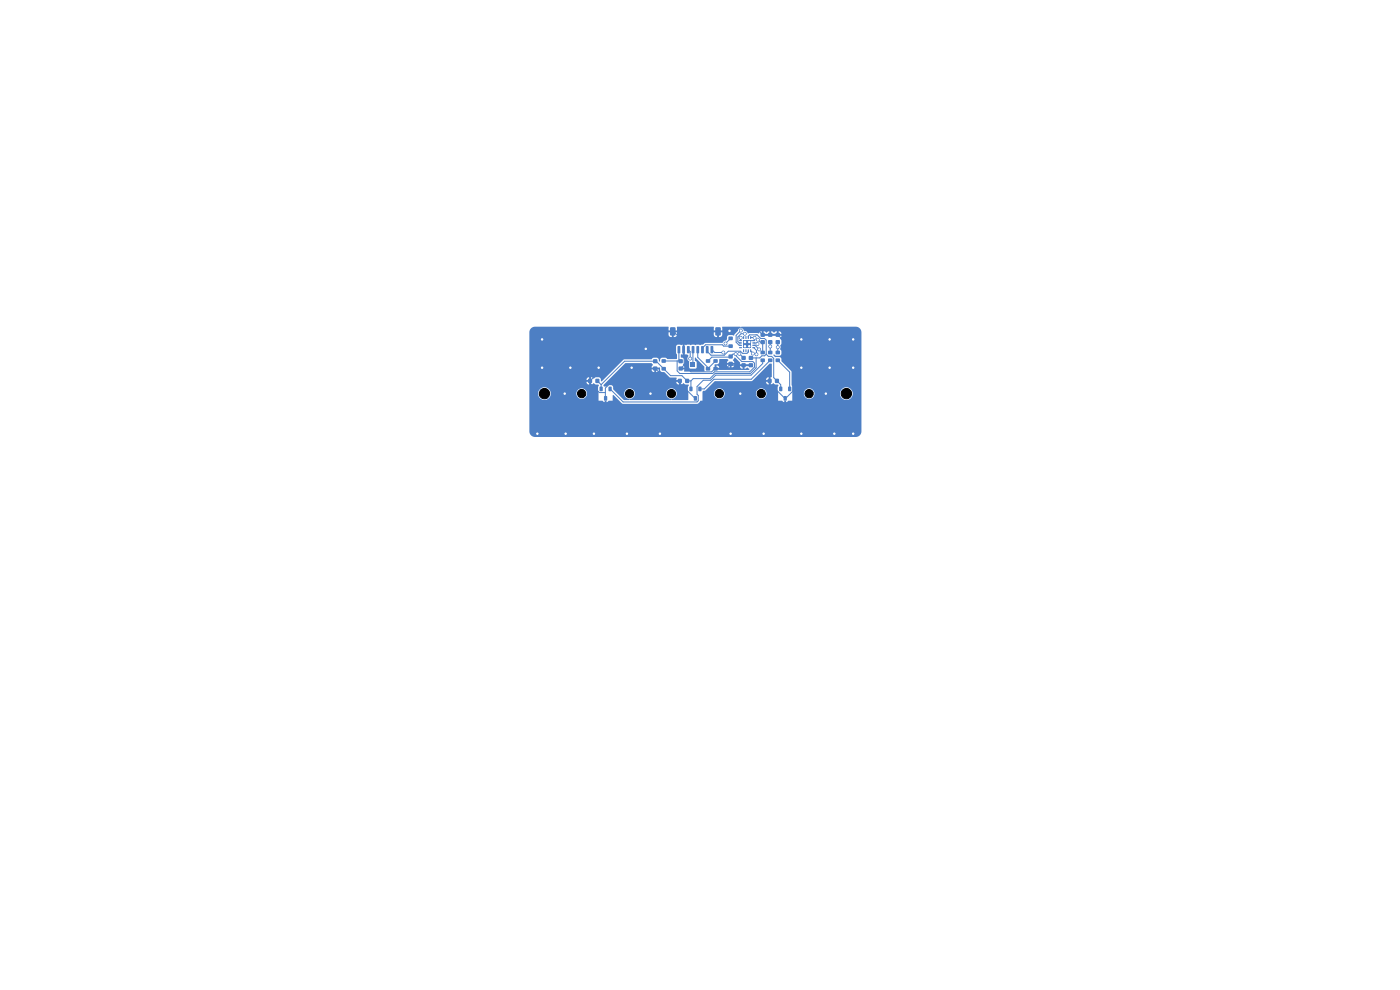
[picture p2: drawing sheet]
<svg xmlns="http://www.w3.org/2000/svg" width="297mm" height="210mm" viewBox="0 0 297 210" stroke-linecap="round" stroke-linejoin="round" font-family="sans-serif">
<g fill="#4d7fc4">
<path d="M149.8 76.2h.8v.7h-.8z"/>
<path d="M149.8 77.9h.8v.7h-.8z"/>
<path d="M146.3 82.1h.6l-.1 .9-.6-.1z"/>
<path d="M148.2 82.1h.6l-.1 .9-.6-.1z"/>
<path d="M147.2 84.1h.7l-.1 .9-.6-.1z"/>
<path d="M161.4 76.1h.8v.7h-.8z"/>
<path d="M161.4 74.4h.8v.7h-.8z"/>
<path d="M165.3 82.1h.7l-.1 .9-.6-.1z"/>
<path d="M167.2 82.1h.7l-.1 .9-.6-.1z"/>
<path d="M166.3 84.1h.6l-.1 .9-.6-.1z"/>
<path d="M161.4 70.6h.8v.8h-.8z"/>
<path d="M161.4 72.2h.8v.8h-.8z"/>
<path d="M143.8 73.4l.5 .1-.1 1.4h-.5z"/>
<path d="M144.8 73.4l.5 .1-.1 1.4h-.5z"/>
<path d="M145.8 73.4l.5 .1-.1 1.4h-.5z"/>
<path d="M146.8 73.4l.5 .1-.1 1.4h-.5z"/>
<path d="M147.8 73.4l.5 .1-.1 1.4h-.5z"/>
<path d="M148.8 73.4l.5 .1-.1 1.4h-.5z"/>
<path d="M149.8 73.4l.5 .1-.1 1.4h-.5z"/>
<path d="M150.8 73.4l.5 .1-.1 1.4h-.5z"/>
<path d="M142.2 69.5l.9-.1 .2 .2v1.4l-.1 .2h-.8l-.3-.2z"/>
<path d="M151.8 69.5l.9-.1 .2 .2v1.4l-.1 .2h-.8l-.3-.2z"/>
<path d="M154.6 76.8h.8v.8h-.8z"/>
<path d="M154.6 75.2h.8v.8h-.8z"/>
<path d="M158.9 77.1h.8v.8h-.8z"/>
<path d="M158.9 75.5h.8v.8h-.8z"/>
<path d="M162.9 80.4h.8v.8h-.8z"/>
<path d="M164.4 80.4h.8v.8h-.8z"/>
<path d="M143.8 80.4h.8v.8h-.8z"/>
<path d="M145.4 80.4h.8v.8h-.8z"/>
<path d="M146.5 76.9h1v1h-1z"/>
<path d="M157.3 77.1h.9v.8h-.9z"/>
<path d="M157.3 75.5h.9v.8h-.9z"/>
<path d="M163 76.1h.8v.7h-.8z"/>
<path d="M163 74.4h.8v.7h-.8z"/>
<path d="M156.8 73.6h.6v.2l-.6 .1z"/>
<path d="M156.8 73.1h.6v.2l-.6 .1z"/>
<path d="M156.8 72.6h.6v.2l-.6 .1z"/>
<path d="M156.8 72.1h.6v.2l-.6 .1z"/>
<path d="M157.6 71.3h.3l-.1 .6h-.2z"/>
<path d="M158.1 71.3h.3l-.1 .6h-.2z"/>
<path d="M158.6 71.3h.3l-.1 .6h-.2z"/>
<path d="M159.1 71.3h.3l-.1 .6h-.2z"/>
<path d="M159.6 72.1h.6v.2l-.6 .1z"/>
<path d="M159.6 72.6h.6v.2l-.6 .1z"/>
<path d="M159.6 73.1h.6v.2l-.6 .1z"/>
<path d="M159.6 73.6h.6v.2l-.6 .1z"/>
<path d="M159.1 74.1h.3l-.1 .6h-.2z"/>
<path d="M158.6 74.1h.3l-.1 .6h-.2z"/>
<path d="M158.1 74.1h.3l-.1 .6h-.2z"/>
<path d="M157.6 74.1h.3l-.1 .6h-.2z"/>
<path d="M157.7 72.2h1.6v1.6h-1.6z"/>
<path d="M151.4 76.2h.8v.7h-.8z"/>
<path d="M151.4 77.9h.8v.7h-.8z"/>
<path d="M124.8 80.4h.8v.8h-.8z"/>
<path d="M126.3 80.4h.8v.8h-.8z"/>
<path d="M144 77.8h.8v.8h-.8z"/>
<path d="M144 76.2h.8v.8h-.8z"/>
<path d="M164.6 70.6h.8v.8h-.8z"/>
<path d="M164.6 72.2h.8v.8h-.8z"/>
<path d="M163 70.6h.8v.8h-.8z"/>
<path d="M163 72.2h.8v.8h-.8z"/>
<path d="M140.4 76.2h.8v.7h-.8z"/>
<path d="M140.4 77.9h.8v.7h-.8z"/>
<path d="M164.6 76.1h.8v.7h-.8z"/>
<path d="M164.6 74.4h.8v.7h-.8z"/>
<path d="M127.2 82.1h.7l-.1 .9-.6-.1z"/>
<path d="M129.1 82.1h.7l-.1 .9-.6-.1z"/>
<path d="M128.2 84.1h.6l-.1 .9-.6-.1z"/>
<path d="M138.6 77.8h.8v.8h-.8z"/>
<path d="M138.6 76.2h.8v.8h-.8z"/>
<path d="M154.6 71.4h.8v.7h-.8z"/>
<path d="M154.6 73.1h.8v.7h-.8z"/>
</g>
<g fill="#4d7fc4" stroke="#4d7fc4" stroke-width=".21">
<circle cx="160.7" cy="73" r=".3"/>
<circle cx="156.1" cy="75.1" r=".3"/>
<circle cx="157" cy="83.5" r=".3"/>
<circle cx="158" cy="72.6" r=".3"/>
<circle cx="127" cy="78" r=".3"/>
<circle cx="115" cy="78" r=".3"/>
<circle cx="134" cy="78" r=".3"/>
<circle cx="158.9" cy="73.4" r=".3"/>
<circle cx="181" cy="78" r=".3"/>
<circle cx="121" cy="78" r=".3"/>
<circle cx="126" cy="92" r=".3"/>
<circle cx="115" cy="72" r=".3"/>
<circle cx="170" cy="72" r=".3"/>
<circle cx="158.9" cy="72.6" r=".3"/>
<circle cx="133" cy="92" r=".3"/>
<circle cx="137" cy="74" r=".3"/>
<circle cx="155" cy="92" r=".3"/>
<circle cx="170" cy="78" r=".3"/>
<circle cx="170" cy="92" r=".3"/>
<circle cx="140" cy="92" r=".3"/>
<circle cx="119.8" cy="83.5" r=".3"/>
<circle cx="181" cy="72" r=".3"/>
<circle cx="176" cy="72" r=".3"/>
<circle cx="176" cy="78" r=".3"/>
<circle cx="114" cy="92" r=".3"/>
<circle cx="175.2" cy="83.5" r=".3"/>
<circle cx="138" cy="83.5" r=".3"/>
<circle cx="181" cy="92" r=".3"/>
<circle cx="120" cy="92" r=".3"/>
<circle cx="162" cy="92" r=".3"/>
<circle cx="154.8" cy="70.2" r=".3"/>
<circle cx="158" cy="73.4" r=".3"/>
<circle cx="177" cy="92" r=".3"/>
<circle cx="157.1" cy="71.6" r=".3"/>
<circle cx="160.8" cy="72.1" r=".3"/>
<circle cx="146.4" cy="76.1" r=".3"/>
<circle cx="161" cy="74.1" r=".3"/>
<circle cx="159.7" cy="75" r=".3"/>
<circle cx="153.4" cy="74.8" r=".3"/>
<circle cx="156.9" cy="75.1" r=".3"/>
<circle cx="160.1" cy="71.7" r=".3"/>
<circle cx="163.4" cy="73.5" r=".3"/>
<circle cx="158" cy="70.8" r=".3"/>
<circle cx="157.2" cy="70.1" r=".3"/>
<circle cx="165" cy="73.7" r=".3"/>
<circle cx="160.5" cy="75.2" r=".3"/>
<circle cx="153.9" cy="72.9" r=".3"/>
</g>
<g fill="none" stroke="#4d7fc4" stroke-width=".21">
<path d="M139 78.2l2.6 2.6h2.6v.5l3.3 3.2M140.2 79.4h-8.8l-3 2.9 .1 2.2M140.8 76.6h3.6M143.7 76.6v2.1l.5 .5h7l.4-.3h7.5l1-1v-.9l-.4-.3h-2.3l-1.3-1.3v-.3h-.6l-.6 .7h-3.9l-.8 .8M144 74.2v2.4M145 72.4l2.2-2.1h7.5l.7-.8h4.9l1.5 1.5h3.2l3.2 3.2v8.8l-1.5 1.5h-.2l-3.2-3.2v-.5M145 72.4l-2.1-2.1h-7.2l-10.5 10.5v.5l2 2h1.2M145 72.4l.1 5M145.1 77.4l1.5 1.5h4.4l.6-.7h2.3l1.1-1 .3 .3h4M145.1 77.4l-.7 .8M146 74.2l.4 .4v1.5M147 74.2v3.2"/>
<path d="M147 74.2h.1M148 74.2v1.6l2.2 2.2M150 74.2v.3l.8 .9h2.9l.8-.9h2.6l.4 .5h1l.2-.3v-.3M150.2 78v.2M150.2 78h.1M151 74.2l.6 .6h1.8M151.8 76.6l-1.4 1.4h-.2M155 71.8l-1.1 1.1M155 73.4h-1.5l-.3-.3h-3.5l-.7 .7v.4M156.9 75.1l.9 .8M157.1 71.6v.7M157.2 70.1l-1 1v1.5l.6 .7h.3"/>
<path d="M158 70.8h-.8l-.7 .7v1l.3 .3h.3M158 72.6l.9 .9M158.7 71.6v-.3l.3-.3h1.6l.8 .8h.8l.3 .4v2.9M159.3 74.4l.4 .6M159.3 71.6l.8 .1M159.9 72.8h.6l.2 .2M159.9 72.3h-.6l-1.3 1.2M159.9 73.3h.3l.8 .8M159.9 73.8l.6 .5v.9M160.4 71h.1M160.4 75.9v2.1l-1.2 1.2h-7.5l-1.1 1.1h-3.5l-.5 .5M160.8 72.1l.5 .5h.5v2.2"/>
<path d="M161.8 76.4v.7l-2.5 2.5h-7.5l-1 1.1h-1.6l-1.3 1.3v1.6l.2 .3v1.1l-.2 .3h-15.7l-2.8-2.8M162.5 75.1l.5 .5h.7l.4 .4v4.1l1.5 1.5v.9M162.5 75.1l-.3 .4h-.6l-.4 .4h-1.9M163.4 76.4l-4 4.1h-7.9l-2.1 2h-.9M163.4 72.6v2.2M165 76.4l2.5 2.6v3.5M165 72.6v2.2M126.7 80.8l.8 .8M127.5 81.6v.9M146.6 80.8h-.8l-1.1-1.1h-2.4l-3.1-3.1h-6.7l-5 5M146.6 80.8v1.7"/>
</g>
<g fill="#4d7fc4">
<path d="M112.7 69.6l.8-.3h28.2l.2 .1-.1 .7h1.8v-.7l.1-.1h7.6l.2 .1-.1 .7h1.8l.1-.8 3.8 .1-1.4 1.7h-1.2l-.3 .4v.5l-.9 .7h-3.7l-.5 .4-.6 .1-.3-.1-.7 .1-2.3-.1v2.2l.3-.2 .5 .2-.1 .4a.79 .79 0 0 0 .3 1.1v1.1l.1 .3h1.4l.1-.3v-1.1l-.4-.3v-.6h.2l1.8 1.9 .1 1h-4.3v-.4l-.8-.1 .1-.3h.7l-.2-.4a.36 .36 0 0 1 .2-.6v-.6a.59 .59 0 0 0-.7-.5l-.1-.7 .4 .1v-2.2l-.3 .1-.7-.1-.3 .2 .1 2.9h-2l-.4-.3h-.8a.66 .66 0 0 0-.4 .8l-.2-.1a.58 .58 0 0 0-.5-.7h-.7l-.4 .3-5.9 .1-4.6 4.6-.2-.1a.59 .59 0 0 0-.5-.8l-.8 .1a.3 .3 0 0 1-.3 .2 .3 .3 0 0 1-.2-.2l-.3-.1v1.6l.4-.2a.36 .36 0 0 1 .6 .2l.6 .1-.1 .4 .1 2.9h.8l.5 .3 .1-.3h.2l.1 .3 .4-.3h.9v-1.1l.1-.1 2 1.9h15.8l.7-.7h.4v-1.6h2.5v.2a1.13 1.13 0 0 0 1.2 1 1.13 1.13 0 0 0 1-1.2h6.7v.2a1.13 1.13 0 0 0 1.7 .9 1.13 1.13 0 0 0 0-2 1.13 1.13 0 0 0-1.7 .9h-6.7v-.2a1.13 1.13 0 0 0-1.2-.8 1.13 1.13 0 0 0-1 1h-2.5v-.2l.1-.3 .6-.1 1.7-1.7h11.1l.2 .3 .4 .2v-.6l-11.7 .1 .3-.2h7.7l.5-.4 3.2 .1v-.6l-.4 .2-.2 .3h-2.6l3.4-3.4 .4 .1v2.7l-.2 .1v1.6l.3-.1a.3 .3 0 0 1 .3-.2 .3 .3 0 0 1 .2 .2l.8 .2-.1 .4 .1 2.9h.8l.5 .3 .1-.3h.2l.1 .3 .4-.3h.9v-1.6h2.4a1.13 1.13 0 0 0 1.2 1.2 1.13 1.13 0 0 0 1.1-1.2h5.4v.2a1.35 1.35 0 0 0 2.1 1.1 1.35 1.35 0 0 0 0-2.4 1.35 1.35 0 0 0-2.1 1.1h-5.4v-.2a1.13 1.13 0 0 0-1.2-.8 1.13 1.13 0 0 0-1.1 1h-2.4l.1-1.3-.3-.4v-2.9l-2.1-2.1-.2-.8-.3-.2-.8 .1-.4-.4 .1-.2 .4 .3 .9-.1 .3-.3-.1-.8a.5 .5 0 0 1-.1-.7l-.1-.3 .3-.5-.2-.8a.35 .35 0 0 1 .2-.6v-.2h-3.9l-.3-.4h4.2a.52 .52 0 0 0-.6-.5v.5h-.4v-.5h-.3a.3 .3 0 0 1-.3 .3 .3 .3 0 0 1-.3-.3h-.3v.5h-.4v-.5l-.4 .1a.36 .36 0 0 1-.6-.1h-.2v.5h-.4v-.5h-.3l-.4 .4h-2.2a.94 .94 0 0 0-.9-.5l-.2-.4-.4-.3 .1-.2h24.2l.9 .3 .3 .9v21a1.2 1.2 0 0 1-1.2 1.2h-68a1.2 1.2 0 0 1-1.2-1.2v-8.1h1.8a1.35 1.35 0 0 0 1.4 1.5 1.35 1.35 0 0 0 1.4-1.5h5.4v.2a1.13 1.13 0 0 0 1.7 .9 1.13 1.13 0 0 0 0-2 1.13 1.13 0 0 0-1.7 .9h-5.4a1.35 1.35 0 0 0-1.4-1.3 1.35 1.35 0 0 0-1.4 1.3h-1.8v-2.3h12.1l.2 .3 .4 .2v-.6l-12.7 .1v-.6l12.7 .1v-.6l-.4 .2-.2 .3h-12.1v-9.5l29.5 .1a.97 .97 0 0 0 1.3 .4l.4-.2 .1-.3 7.8 .1a.97 .97 0 0 0 1.3 .4l.5-.3v-.7h-.7v1h-.4v-1h-.7v.5h-7.8v-.5h-.7v1h-.4v-1h-.7v.5h-29.5l.1-.9z"/>
<path d="M131.3 78.4h6.9l.3 .5h.7a.52 .52 0 0 0 .6-.5h-.6v.5h-.4v-.5h-7.5l1.4-1.4 5.6 .1a.3 .3 0 0 1 .2 .3 .3 .3 0 0 1-.2 .3l-.1 .3 1.7-.1 .3 .9 .7 .1 1.2 1.2h1.4v.5h.7l.2 .3v.7l.3-.1a.3 .3 0 0 1 .3-.2 .3 .3 0 0 1 .3 .2l.8 .1-.2 .5 .1 2.7-3.4 .1-.1-.2a1.16 1.16 0 0 0 1.1-1.1 1.16 1.16 0 0 0-1.1-1.2 1.16 1.16 0 0 0-1.2 1.2l.3 .6 .8 .5v.1l-8.7 .1-.1-.2a1.16 1.16 0 0 0 1.1-1.1 1.16 1.16 0 0 0-1.1-1.2 1.16 1.16 0 0 0-1.2 1.2l.3 .6 .8 .5v.1h-1.2l-2.2-2.2v-.5l-.3-.3-.7-.1-.3 .3h-.6l-.2-.3 .6-.6h14.9l.1 .3 .4 .2v-.6l-15.4 .1z"/>
<path d="M152.6 76.2h1.8a.35 .35 0 0 1-.2 .6v.2h1.6l-.2-.4a.26 .26 0 0 1-.1-.3 .26 .26 0 0 1 .2-.2l.1-.2h.2l1 1v.4h2.3l-.1 .4h-1.3v.5h.4a.39 .39 0 0 1 .4-.1 .39 .39 0 0 1 .2 .3l-6.2 .1-.8-.1-.3-.3 1-.1a.5 .5 0 0 0-.6-.5v.5h-.4v-.6h2.6l.4 .5 2.4-.2 .1 .4 .5 .1v-.5h-1.9l.1-.3h-.6v.5h-.4v-.5h-3.2l.1-.1 .7-.2z"/>
</g>
<g fill="#fff" stroke="#fff" stroke-width=".21">
<circle cx="160.7" cy="73" r=".15"/>
<circle cx="156.1" cy="75.1" r=".15"/>
<circle cx="157.1" cy="83.5" r=".15"/>
<circle cx="158.1" cy="72.5" r=".15"/>
<circle cx="127" cy="78" r=".15"/>
<circle cx="115" cy="78" r=".15"/>
<circle cx="134" cy="78" r=".15"/>
<circle cx="158.9" cy="73.5" r=".15"/>
<circle cx="181" cy="78" r=".15"/>
<circle cx="121" cy="78" r=".15"/>
<circle cx="126" cy="92" r=".15"/>
<circle cx="115" cy="72" r=".15"/>
<circle cx="170" cy="72" r=".15"/>
<circle cx="159" cy="72.5" r=".15"/>
<circle cx="133" cy="92" r=".15"/>
<circle cx="137" cy="74" r=".15"/>
<circle cx="155" cy="92" r=".15"/>
<circle cx="170" cy="78" r=".15"/>
<circle cx="170" cy="92" r=".15"/>
<circle cx="140" cy="92" r=".15"/>
<circle cx="119.8" cy="83.5" r=".15"/>
<circle cx="181" cy="72" r=".15"/>
<circle cx="176" cy="72" r=".15"/>
<circle cx="176" cy="78" r=".15"/>
<circle cx="114" cy="92" r=".15"/>
<circle cx="175.2" cy="83.5" r=".15"/>
<circle cx="138" cy="83.5" r=".15"/>
<circle cx="181" cy="92" r=".15"/>
<circle cx="120" cy="92" r=".15"/>
<circle cx="162" cy="92" r=".15"/>
<circle cx="154.8" cy="70.2" r=".15"/>
<circle cx="158.1" cy="73.5" r=".15"/>
<circle cx="177" cy="92" r=".15"/>
<circle cx="157.1" cy="71.6" r=".15"/>
<circle cx="160.8" cy="72.1" r=".15"/>
<circle cx="146.4" cy="76.1" r=".15"/>
<circle cx="161" cy="74.1" r=".15"/>
<circle cx="159.7" cy="75" r=".15"/>
<circle cx="153.4" cy="74.8" r=".15"/>
<circle cx="156.9" cy="75.1" r=".15"/>
<circle cx="160.1" cy="71.7" r=".15"/>
<circle cx="163.4" cy="73.5" r=".15"/>
<circle cx="158" cy="70.8" r=".15"/>
<circle cx="157.2" cy="70.1" r=".15"/>
<circle cx="165" cy="73.7" r=".15"/>
<circle cx="160.5" cy="75.2" r=".15"/>
<circle cx="153.9" cy="72.9" r=".15"/>
</g>
<g fill="#000" stroke="#000" stroke-width=".21">
<circle cx="115.5" cy="83.5" r="1.1"/>
<circle cx="123.4" cy="83.5" r=".87"/>
<circle cx="133.6" cy="83.5" r=".87"/>
<circle cx="142.4" cy="83.5" r=".87"/>
<circle cx="152.6" cy="83.5" r=".87"/>
<circle cx="161.5" cy="83.5" r=".87"/>
<circle cx="171.7" cy="83.5" r=".87"/>
<circle cx="179.5" cy="83.5" r="1.1"/>
</g>
</svg>
